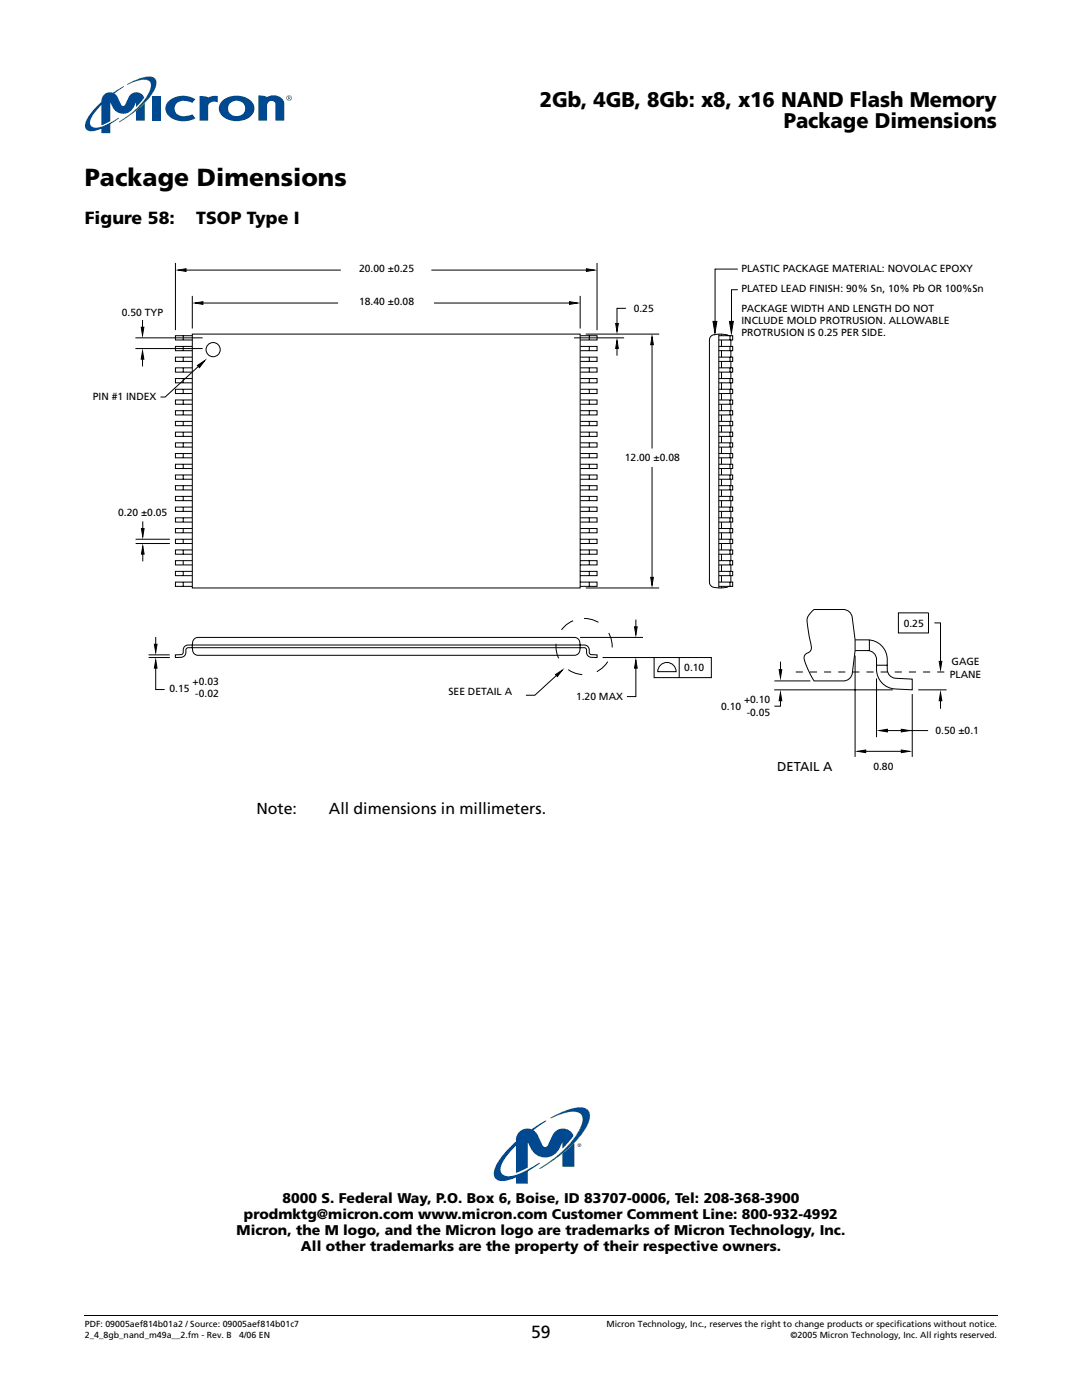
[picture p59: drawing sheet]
<svg xmlns="http://www.w3.org/2000/svg" width="216mm" height="279mm" viewBox="0 0 216 279" stroke-linecap="round" stroke-linejoin="round" font-family="sans-serif">
<defs><g id="words">
<text font-size="4.9" x="16.9" y="37.1">Package Dimensions</text>
<g font-size="4.2">
<text x="107.7" y="21.3">2Gb, 4GB, 8Gb: x8, x16 NAND Flash Memory</text>
<text x="156.4" y="25.5">Package Dimensions</text>
</g>
<g font-size="3.5">
<text x="16.9" y="44.7">Figure 58:</text>
<text x="39.2" y="44.7">TSOP Type I</text>
<text x="106" y="267">59</text>
</g>
<g font-size="3.2">
<text x="51.2" y="162.4">Note:</text>
<text x="65.6" y="162.4">All dimensions in millimeters.</text>
</g>
<g font-size="2.8">
<text x="48.7" y="243.2">prodmktg@micron.com www.micron.com Customer Comment Line: 800-932-4992</text>
<text x="56.4" y="240.1">8000 S. Federal Way, P.O. Box 6, Boise, ID 83707-0006, Tel: 208-368-3900</text>
<text x="47.2" y="246.4">Micron, the M logo, and the Micron logo are trademarks of Micron Technology, Inc.</text>
<text x="60" y="249.6">All other trademarks are the property of their respective owners.</text>
</g>
<text font-size="2.6" x="155.1" y="153.9">DETAIL A</text>
<g font-size="2.1">
<text x="71.7" y="54.3">20.00 ±0.25</text>
<text x="147.9" y="58.3">PLATED LEAD FINISH: 90% Sn, 10% Pb OR 100%Sn</text>
<text x="147.9" y="54.2">PLASTIC PACKAGE MATERIAL: NOVOLAC EPOXY</text>
<text x="24.3" y="63.1">0.50 TYP</text>
<text x="71.7" y="61">18.40 ±0.08</text>
<text x="126.4" y="62.3">0.25</text>
<text x="147.9" y="62.2">PACKAGE WIDTH AND LENGTH DO NOT</text>
<text x="147.9" y="64.6">INCLUDE MOLD PROTRUSION. ALLOWABLE</text>
<text x="147.9" y="67.1">PROTRUSION IS 0.25 PER SIDE.</text>
<text x="18.5" y="79.7">PIN #1 INDEX</text>
<text x="124.7" y="92">12.00 ±0.08</text>
<text x="23.6" y="103">0.20 ±0.05</text>
<text x="180.3" y="125.2">0.25</text>
<text x="38.4" y="136.7">+0.03</text>
<text x="136.5" y="134">0.10</text>
<text x="189.5" y="135.3">PLANE</text>
<text x="189.9" y="132.8">GAGE</text>
<text x="33.8" y="138">0.15</text>
<text x="39" y="139.2">-0.02</text>
<text x="89.5" y="138.7">SEE DETAIL A</text>
<text x="114.9" y="139.7">1.20 MAX</text>
<text x="143.9" y="141.7">0.10</text>
<text x="148.5" y="140.4">+0.10</text>
<text x="149" y="142.9">-0.05</text>
<text x="186.7" y="146.4">0.50 ±0.1</text>
<text x="174.3" y="153.6">0.80</text>
</g>
<g font-size="1.8">
<text x="16.9" y="264.9">PDF: 09005aef814b01a2 / Source: 09005aef814b01c7</text>
<text x="16.9" y="267">2_4_8gb_nand_m49a__2.fm - Rev. B</text>
<text x="47.8" y="267">4/06 EN</text>
<text x="121" y="264.9">Micron Technology, Inc., reserves the right to change products or specifications without notice.</text>
<text x="157.8" y="267">©2005 Micron Technology, Inc. All rights reserved.</text>
</g>
<text font-size="1" fill="#004990" x="115.3" y="228.9">®</text>
</g></defs>
<path d="M112.2 230.2l2.4-2.1v4.8h-2.4z" fill="#004990"/>
<path d="M109.9 223a15.1 15.1 0 0 1 6.1-2 1.68 1.68 0 0 1 1.7 2.3 13.3 13.3 0 0 1-4.2 5.9l-2.9 2.2-3 1.9 .6-.5a20.7 20.7 0 0 0 7.7-7.9 2.08 2.08 0 0 0-.3-2.8 5.5 5.5 0 0 0-4.2 .5l-1.6 .6z" fill="#00817a"/>
<path d="M103.6 225.9a2.28 2.28 0 0 1 2.4-.5l3-1.8v.2l-2.6 1.8 .7 .6 1.2 2.4a.57 .57 0 0 0 .5 .3 .57 .57 0 0 0 .5-.3l1-2.1a2.25 2.25 0 0 1 2.1-1.3 2.25 2.25 0 0 1 2 1.4l-.7 1-1.5 1.6v-1.3a4.5 4.5 0 0 1-2.2 2.9 3.2 3.2 0 0 1-4.2-1.8l-.5-1.1v5.1l-1.9 .9-.4 .2v-5.5l-2 2.3a4.2 4.2 0 0 0-1.1 2.9 1.69 1.69 0 0 0 2.3 .9 25.4 25.4 0 0 0 5.5-2.6 2.84 2.84 0 0 1-1.6 1.2l-.8 .5v2.4h-2.3v-1.2a4.4 4.4 0 0 1-3.9 .4 1.63 1.63 0 0 1-.5-1.9 13.5 13.5 0 0 1 4.4-5.7 2.39 2.39 0 0 1 .6-1.9z" fill="#004990"/>
<g fill="#fff">
<path d="M16.9 28h182.1v1.7h-182.1z"/>
<path d="M16.9 15.3h41.5v11.3h-41.5z"/>
</g>
<g fill="#004990">
<path d="M33.8 20a4.6 4.6 0 0 1 5.2-.2l-.6 .7a2.9 2.9 0 0 0-3.3 .3 1.6 1.6 0 0 0 .1 1.8 1.6 1.6 0 0 0 1.8 .6l1.4-.4 .6 .8a4.7 4.7 0 0 1-5.6-.8 2.01 2.01 0 0 1 .4-2.8z"/>
<path d="M51.5 19.1a2.24 2.24 0 0 1 1.8 .3l.6-.3a2.42 2.42 0 0 1 2.7 1.1l.1 3.9h-1.7v-3.3a.85 .85 0 0 0-1-.7 .85 .85 0 0 0-.7 .9v3.1h-1.8z"/>
<path d="M30.4 19.2h1.7v4.9h-1.7z"/>
<path d="M39.8 19.2l1.3 .1 .4 .2 1-.4 1 .1v1.2l-.5-.1a1.18 1.18 0 0 0-1.5 .8v3h-1.7z"/>
<path d="M27.1 22.1l1.8-1.6v3.6h-1.8z"/>
<path d="M46.1 20.5a1.68 1.68 0 0 1 2.1-.1 1.68 1.68 0 0 1 .5 2.1 1.69 1.69 0 0 1-2.3 .5 1.69 1.69 0 0 1-.6-2.2zM44.5 20a2.11 2.11 0 0 0 .5 3.7 4.4 4.4 0 0 0 5.4-.9 2.13 2.13 0 0 0-1-3.2 4.6 4.6 0 0 0-4.9 .4z"/>
</g>
<path d="M25.4 16.8a9.2 9.2 0 0 1 4.9-1.5 1.26 1.26 0 0 1 .8 1.8 14 14 0 0 1-4.9 5.7l-2.5 1.6 .4-.4a14.8 14.8 0 0 0 5.9-6.3 1.22 1.22 0 0 0-.1-1.3 1.22 1.22 0 0 0-1.3-.5l-1.2 .2-2 .8z" fill="#00817a"/>
<g fill="#004990">
<path d="M20.7 18.9a2.18 2.18 0 0 1 1.9-.4l2.1-1.3-1.9 1.5 .7 .7 .8 1.6 .4 .1 .3-.2a3.3 3.3 0 0 1 1.5-2.3 1.55 1.55 0 0 1 2.2 1l-1.6 1.8v-1a2.8 2.8 0 0 1-2.5 2.3 2.34 2.34 0 0 1-2.2-1.5l-.4-.8v3.8l-1.8 .8v-4.1l-.7 .8a5 5 0 0 0-1.5 3 1.14 1.14 0 0 0 1.4 .8 18 18 0 0 0 4.4-2l-1.8 1.3v1.8h-1.8v-.9a3.7 3.7 0 0 1-2.8 .3 1.36 1.36 0 0 1-.2-1.8 11.1 11.1 0 0 1 3-3.9 1.78 1.78 0 0 1 .5-1.4z"/>
<path d="M57.1 19.6a.55 .55 0 0 1 1.1 0 .55 .55 0 0 1-1.1 0zM57.2 19.6a.45 .45 0 0 0 .9 0 .45 .45 0 0 0-.9 0zM57.5 19.2l.4 .1-.1 .3 .2 .3-.3-.3-.2 .3zM57.6 19.3v.2h.2v-.2z"/>
</g>
<path d="M16.8 262.4l.1 .2z" fill="#000"/>
<path d="M16.9 262.5h182.2" fill="none" stroke="#000" stroke-width=".2"/>
<path d="M18.5 52.2h178.9v102.3h-178.9z" fill="#fff"/>
<g fill="none" stroke="#000" stroke-width=".2">
<path d="M35 52.5v13.4M35.5 53.9l1.6-.3v.6zM36.8 53.9h31.2M38.4 59.1v6.5M86.1 53.9h31.2M115.8 59.1v6.5M117 53.6l1.6 .3-1.6 .3zM119.1 52.5v13.4M147.2 57.8h-1.2v6.7M147.2 53.7h-4.5v10.8M27 69.6h13.4M27 67.4h13.4"/>
<path d="M28.2 65.3h.5l-.3 1.6zM28.4 70.1l.3 1.6h-.5zM28.4 63.9v1.7M28.4 71.3v1.8M36.6 67v.9M36.6 69.1v.9M36.6 71.3v.8M36.6 73.4v.9M36.6 75.5v.9M36.6 77.7v.8M36.6 79.8v.9M38.4 66.7h77.4v50.6h-77.4z"/>
<path d="M38.4 67h-3.4v.9h3.4M38.4 69.1h-3.4v.9h3.4M38.4 71.3h-3.4v.8h3.4M38.4 73.4h-3.4v.9h3.4M38.4 75.5h-3.4v.9h3.4M38.4 77.7h-3.4v.8h3.4M38.4 79.8h-3.4v.9h3.4M38.9 60.5l1.6-.3v.5zM39.4 72.9l1.5-1-1.1 1.5zM40.2 60.5h27.3M40.5 72.3l-7.5 6.9h-1M86.6 60.5h27.4"/>
<path d="M113.6 60.2l1.6 .3-1.6 .2zM114.5 67.4h10M115.8 67h3.3v.9h-3.3M115.8 69.1h3.3v.9h-3.3M115.8 71.3h3.3v.8h-3.3M115.8 73.4h3.3v.9h-3.3M115.8 75.5h3.3v.9h-3.3M115.8 77.7h3.3v.8h-3.3M115.8 79.8h3.3v.9h-3.3M116.9 66.7h14.6M117.6 67v.9M117.6 69.1v.9"/>
<path d="M117.6 71.3v.8M117.6 73.4v.9M117.6 75.5v.9M117.6 77.7v.8M117.6 79.8v.9M122.8 64.6h.6l-.3 1.6zM123.1 67.9l.3 1.6h-.6zM123.1 69.2v1.8M124.9 61.5h-1.8v3.4M130.1 67.2l.3 1.6h-.6zM130.1 68.5v21M142.3 64.1h.7l-.3 2.4z"/>
<path d="M143.4 79.8h2.8v.9h-2.8M143.4 77.7h2.8v.8h-2.8M143.4 75.5h2.8v.9h-2.8M143.4 73.4h2.8v.9h-2.8M143.4 71.3h2.8v.8h-2.8M143.4 69.1h2.8v.9h-2.8M143.4 67h2.8v.9h-2.8M143.4 66.7v50.6M144 66.7v.3M144 67.9v1.2M144 70v1.3M144 72.1v1.3"/>
<path d="M144 74.3v1.2M144 76.4v1.3M144 78.5v1.3M145.4 67a4.3 4.3 0 0 0-3.6 .1l-.2 .8v48.3a1.07 1.07 0 0 0 .9 1l1.5 .1 1.4-.3M145.6 64.1h.7l-.4 2.4zM145.7 67v.9M145.7 69.1v.9M145.7 71.3v.8M145.7 73.4v.9M145.7 75.5v.9M145.7 77.7v.8M145.7 79.8v.9"/>
<path d="M145.8 67.9v1.2M145.8 70v1.3M145.8 72.1v1.3M145.8 74.3v1.2M145.8 76.4v1.3M145.8 78.5v1.3M36.6 82v.8M36.6 84.1v.9M36.6 86.2v.9M36.6 88.4v.8M36.6 90.5v.9M36.6 92.7v.8"/>
<path d="M36.6 94.8v.8M36.6 96.9v.9M36.6 99.1v.8M38.4 82h-3.4v.8h3.4M38.4 84.1h-3.4v.9h3.4M38.4 86.2h-3.4v.9h3.4M38.4 88.4h-3.4v.8h3.4M38.4 90.5h-3.4v.9h3.4M38.4 92.7h-3.4v.8h3.4M38.4 94.8h-3.4v.8h3.4M38.4 96.9h-3.4v.9h3.4M38.4 99.1h-3.4v.8h3.4"/>
<path d="M115.8 82h3.3v.8h-3.3M115.8 84.1h3.3v.9h-3.3M115.8 86.2h3.3v.9h-3.3M115.8 88.4h3.3v.8h-3.3M115.8 90.5h3.3v.9h-3.3M115.8 92.7h3.3v.8h-3.3M115.8 94.8h3.3v.8h-3.3M115.8 96.9h3.3v.9h-3.3M115.8 99.1h3.3v.8h-3.3M117.6 82v.8M117.6 84.1v.9M117.6 86.2v.9"/>
<path d="M117.6 88.4v.8M117.6 90.5v.9M117.6 92.7v.8M117.6 94.8v.8M117.6 96.9v.9M117.6 99.1v.8M130.1 93.2v22.4M143.4 99.1h2.8v.8h-2.8M143.4 96.9h2.8v.9h-2.8M143.4 94.8h2.8v.8h-2.8M143.4 92.7h2.8v.8h-2.8M143.4 90.5h2.8v.9h-2.8"/>
<path d="M143.4 88.4h2.8v.8h-2.8M143.4 86.2h2.8v.9h-2.8M143.4 84.1h2.8v.9h-2.8M143.4 82h2.8v.8h-2.8M144 80.7v1.3M144 82.8v1.3M144 85v1.2M144 87.1v1.3M144 89.2v1.3M144 91.4v1.3M144 93.5v1.3M144 95.6v1.3"/>
<path d="M144 97.8v1.3M144 99.9v1.3M145.7 82v.8M145.7 84.1v.9M145.7 86.2v.9M145.7 88.4v.8M145.7 90.5v.9M145.7 92.7v.8M145.7 94.8v.8M145.7 96.9v.9M145.7 99.1v.8M145.8 80.7v1.3"/>
<path d="M145.8 82.8v1.3M145.8 85v1.2M145.8 87.1v1.3M145.8 89.2v1.3M145.8 91.4v1.3M145.8 93.5v1.3M145.8 95.6v1.3M145.8 97.8v1.3M145.8 99.9v1.3M27.1 108.5h6.8M27.1 107.6h6.8M28.2 105.5h.6l-.3 1.6z"/>
<path d="M28.5 109l.3 1.6h-.6zM28.5 104.1v1.7M28.5 110.3v1.7M36.6 101.2v.9M36.6 103.3v.9M36.6 105.5v.8M36.6 107.6v.9M36.6 109.8v.8M36.6 111.9v.8M36.6 114v.9M36.6 116.2v.8M38.4 101.2h-3.4v.9h3.4"/>
<path d="M38.4 103.3h-3.4v.9h3.4M38.4 105.5h-3.4v.8h3.4M38.4 107.6h-3.4v.9h3.4M38.4 109.8h-3.4v.8h3.4M38.4 111.9h-3.4v.8h3.4M38.4 114h-3.4v.9h3.4M38.4 116.2h-3.4v.8h3.4M115.8 101.2h3.3v.9h-3.3M115.8 103.3h3.3v.9h-3.3M115.8 105.5h3.3v.8h-3.3M115.8 107.6h3.3v.9h-3.3M115.8 109.8h3.3v.8h-3.3"/>
<path d="M115.8 111.9h3.3v.8h-3.3M115.8 114h3.3v.9h-3.3M115.8 116.2h3.3v.8h-3.3M116.9 117.3h14.6M117.6 101.2v.9M117.6 103.3v.9M117.6 105.5v.8M117.6 107.6v.9M117.6 109.8v.8M117.6 111.9v.8M117.6 114v.9M117.6 116.2v.8"/>
<path d="M129.8 115.2h.6l-.3 1.6zM143.4 116.2h2.8v.8h-2.8M143.4 114h2.8v.9h-2.8M143.4 111.9h2.8v.8h-2.8M143.4 109.8h2.8v.8h-2.8M143.4 107.6h2.8v.9h-2.8M143.4 105.5h2.8v.8h-2.8M143.4 103.3h2.8v.9h-2.8M143.4 101.2h2.8v.9h-2.8M144 102.1v1.2M144 104.2v1.3M144 106.3v1.3"/>
<path d="M144 108.5v1.3M144 110.6v1.3M144 112.7v1.3M144 114.9v1.3M144 117v.3M145.7 101.2v.9M145.7 103.3v.9M145.7 105.5v.8M145.7 107.6v.9M145.7 109.8v.8M145.7 111.9v.8M145.7 114v.9"/>
<path d="M145.7 116.2v.8M145.8 102.1v1.2M145.8 104.2v1.3M145.8 106.3v1.3M145.8 108.5v1.3M145.8 110.6v1.3M145.8 112.7v1.3M145.8 114.9v1.3M29.6 131.2h4.3M29.6 130.7h4.3M30.8 128.6h.5l-.2 1.6zM31.1 131.7l.2 1.6h-.5z"/>
<path d="M31.1 133v4.6h1.8M31.1 127.1v1.8M35 130.7l1.1-.1 .4-.2 .1-.2a1.13 1.13 0 0 1 .9-1.5h79.1a1.1 1.1 0 0 1 1 1.5v.2l.4 .2 1.1 .1v.5h-1.1a1.1 1.1 0 0 1-1-1.5l-.2-.4h-.2h-79.1h-.2l-.2 .4a1.14 1.14 0 0 1-.9 1.5h-1.2zM38.8 127.5l.7-.3h75.1a1.23 1.23 0 0 1 1.2 1.5 1.88 1.88 0 0 1-.8 2l-75.5 .1a1.23 1.23 0 0 1-1.1-1.5 2.25 2.25 0 0 1 .4-1.8zM110.8 134.6l1.4-.9-1 1.3zM111 134.8l-4.3 4h-1.8M115.7 127.2h12.6M120.2 131.2h10.3M126.6 125.1h.5l-.2 1.6zM126.9 131.7l.2 1.6h-.5zM126.9 133v6h-1.8M126.9 123.6v1.8"/>
<path d="M130.5 131.2h11.4v4h-11.4zM131.8 132.7a1.83 1.83 0 0 1 2-.3 1.83 1.83 0 0 1 1.1 1.6h-3.7l.1-.4zM135.5 131.2v4M154.5 137.7h23.7M154.5 135.9h7.2M155.5 133.6h.5l-.3 1.6zM155.7 138.2l.3 1.6h-.5zM155.7 139.3v1.6h-1.2M155.7 132v2.2M161.9 122.1l.5-.5h5.9a1.78 1.78 0 0 1 1.7 1.6 24.4 24.4 0 0 1-.2 11.9 1.78 1.78 0 0 1-1.5 .8h-5.9a14.3 14.3 0 0 1-2-4.8 1.34 1.34 0 0 1 1.1-1 2.02 2.02 0 0 0 .2-2.2l-.5-2.8a2.85 2.85 0 0 1 .7-3zM170.6 127.7a6.5 6.5 0 0 1 4.7 .7 3.9 3.9 0 0 1 1.7 3.2 3.5 3.5 0 0 0 .5 3.2l.8 .5 .4 .1 3.3 .1v2.2l-3.4-.2a3.9 3.9 0 0 1-3.7-3.9 3.4 3.4 0 0 0-.5-3.2l-.8-.5-3-.1M170.6 130.8v20.3"/>
<path d="M173.5 127.7v2.2M174.9 132.8h2.1M174.9 135.4v11.7M179.3 122.3h6v4h-6zM182 138.5v12.6M183.2 137.7h5.7M186.4 124.3h1.3v8.2M187.4 132h.5l-.2 1.6zM187.7 138.2l.2 1.6h-.5zM187.7 139.3v2.1M171.1 149.9l1.6-.2v.5zM172.2 149.9h8.2"/>
<path d="M175.5 145.8l1.6-.3v.6zM176.6 145.8h8.6M179.8 145.5l1.6 .3-1.6 .3zM179.8 149.7l1.6 .2-1.6 .3z"/>
<circle cx="42.5" cy="69.8" r="1.41"/>
</g>
<circle cx="116.6" cy="129" r="5.6" fill="none" stroke="#000" stroke-width=".2" stroke-dasharray="3 3" stroke-linecap="butt"/>
<path d="M158.8 134.1h30.1" fill="none" stroke="#000" stroke-width=".2" stroke-dasharray="1.4 1.4" stroke-linecap="butt"/>
<g fill="#000">
<path d="M35.5 53.9l1.6-.3v.6zM117 53.6l1.6 .3-1.6 .3zM28.2 65.3h.5l-.3 1.6zM28.4 70.1l.3 1.6h-.5zM39.4 72.9l1.5-1-1.1 1.5zM38.9 60.5l1.6-.3v.5zM113.6 60.2l1.6 .3-1.6 .2zM122.8 64.6h.6l-.3 1.6zM123.1 67.9l.3 1.6h-.6zM130.1 67.2l.3 1.6h-.6zM142.3 64.1h.7l-.3 2.4zM145.6 64.1h.7l-.4 2.4z"/>
<path d="M28.2 105.5h.6l-.3 1.6zM28.5 109l.3 1.6h-.6zM129.8 115.2h.6l-.3 1.6zM30.8 128.6h.5l-.2 1.6zM31.1 131.7l.2 1.6h-.5zM110.8 134.6l1.4-.9-1 1.3zM126.6 125.1h.5l-.2 1.6zM126.9 131.7l.2 1.6h-.5zM155.5 133.6h.5l-.3 1.6zM155.7 138.2l.3 1.6h-.5zM187.4 132h.5l-.2 1.6zM187.7 138.2l.2 1.6h-.5z"/>
<path d="M171.1 149.9l1.6-.2v.5zM175.5 145.8l1.6-.3v.6zM179.8 145.5l1.6 .3-1.6 .3zM179.8 149.7l1.6 .2-1.6 .3z"/>
</g>
<use href="#words"/>
</svg>
